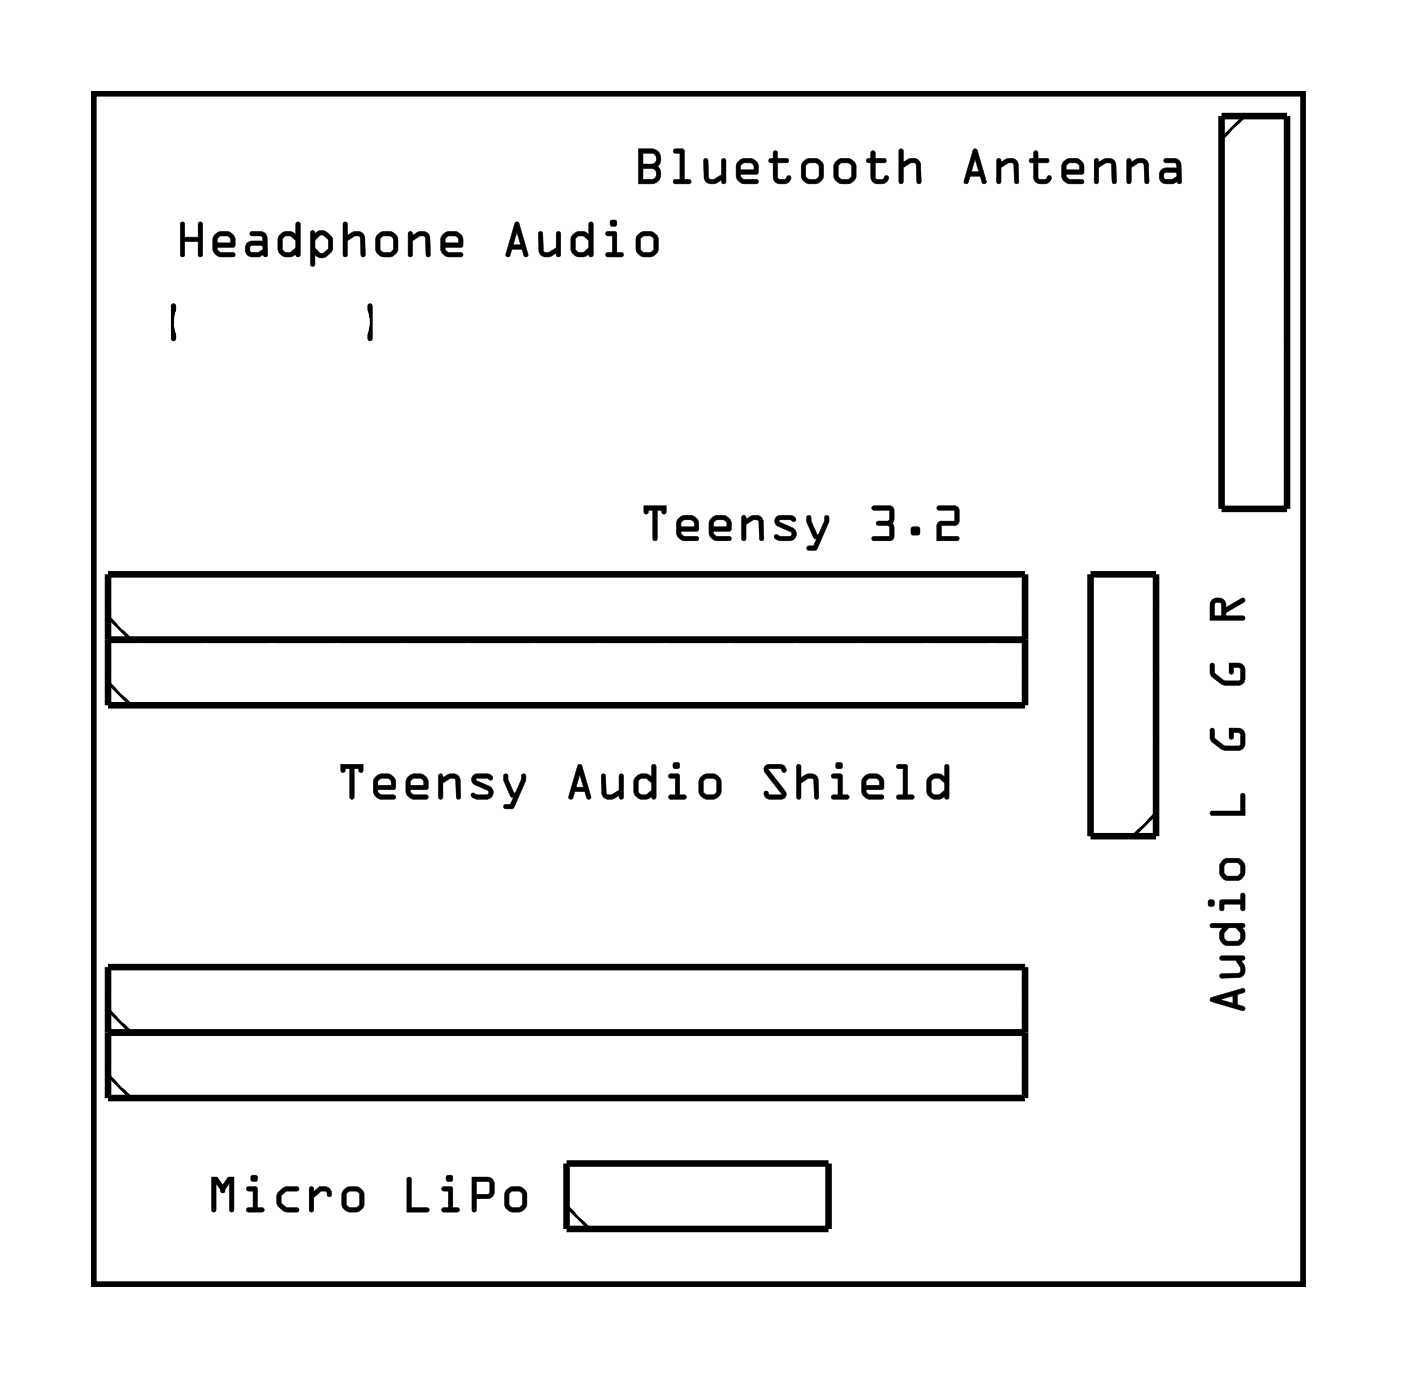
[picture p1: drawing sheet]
<svg xmlns="http://www.w3.org/2000/svg" width="54mm" height="54mm" viewBox="0 0 54 54" stroke-linecap="round" stroke-linejoin="round" font-family="sans-serif">
<path d="M3.6 3.6h46.9v46.2h-46.9zM6.7 11.9v1.2M14.3 11.9v1.2" fill="none" stroke="#000" stroke-width=".2"/>
<g fill="#000">
<path d="M7 8.6l.2 .1v.5h.5v-.5a.1 .1 0 0 1 .1-.1 .1 .1 0 0 1 .1 .1v1.2a.1 .1 0 0 1-.1 .1 .1 .1 0 0 1-.1-.1v-.5h-.5v.5a.1 .1 0 0 1-.1 .1 .1 .1 0 0 1-.1-.1zM7 8.6v1.3h.2v-.5h.5v.5h.1v-1.3l-.1 .1v.5h-.5v-.5zM8.3 9.1l.3-.1h.3l.1 .1 .1 .2v.3h-.7l.2 .2h.4a.1 .1 0 0 1 .1 .1 .1 .1 0 0 1-.1 .1h-.5l-.2-.1-.1-.2zM8.3 9.1v.6l.1 .2 .1 .1 .6-.1v-.1h-.6l-.1-.1v-.1h.7v-.3l-.1-.2-.4-.1zM8.5 9.2l-.1 .2h.5l-.1-.2zM8.5 9.2h.3l.2 .2h-.6zM9.7 9h.5l.1 .1 .1 .9-.2-.1-.4 .1-.2-.1-.1-.2 .1-.3h.6l-.1-.2h-.4zM9.7 9v.1l.5 .1v.2h-.4a.31 .31 0 0 0-.3 .3 .31 .31 0 0 0 .3 .3l.4-.1h.2v-.7l-.2-.2zM9.7 9.6l.1 .2 .4-.1-.1-.2zM9.7 9.5h.4l.1 .2-.2 .1h-.3zM10.9 9.1l.2-.1 .4 .1v-.4a.1 .1 0 0 1 .1-.1 .1 .1 0 0 1 .1 .1v1.2a.11 .11 0 0 1-.2 .1 .1 .1 0 0 1 0-.1l-.3 .1-.3-.1-.1-.2zM10.9 9.1l-.1 .2 .1 .5 .2 .2h.2l.2-.2v.1h.1v-1.3l-.1 .1v.4l-.2-.1zM11 9.2v.5l.1 .1h.2l.2-.2-.1-.3-.1-.1zM11 9.2h.3l.2 .1v.3l-.2 .2-.3-.1zM12.1 9h.1v.1l.2-.2 .2 .1 .2 .1 .1 .2a.5 .5 0 0 1-.2 .7h-.3l-.2-.1v.4a.1 .1 0 0 1-.1 0 .1 .1 0 0 1-.1 0zM12.1 9l-.1 1.3h.1h.1v-.4l.3 .1 .2-.1 .2-.2v-.4l-.2-.3h-.3l-.2 .1v-.1zM12.4 9.1l-.2 .2v.3l.3 .2 .2-.2v-.3l-.2-.2zM12.4 9.1h.1l.2 .2v.4l-.2 .1-.3-.2v-.3zM13.3 8.6l.2 .1v.4a.39 .39 0 0 1 .7 .1l-.1 .8-.1-.1v-.7h-.1l-.4 .1v.6a.1 .1 0 0 1-.1 .1 .1 .1 0 0 1-.1-.1zM13.3 8.6v1.3h.2v-.6l.3-.2 .2 .1v.7h.1v-.7v-.1l-.4-.1-.2 .1v-.4zM14.5 9.5a.51 .51 0 0 1 1 0 .51 .51 0 0 1-1 0zM14.5 9.5a.5 .5 0 0 0 1 0 .5 .5 0 0 0-1 0zM14.8 9.2l-.1 .5 .2 .1h.2l.1-.1v-.5zM14.8 9.2l.3-.1 .2 .1v.5l-.1 .1h-.3l-.1-.1zM15.8 9h.2v.1a.39 .39 0 0 1 .7 .1v.7a.09 .09 0 0 1-.1 .1 .09 .09 0 0 1-.1-.1v-.7h-.2l-.3 .1v.6a.1 .1 0 0 1-.1 .1 .1 .1 0 0 1-.1-.1zM15.9 9l-.1 .9h.2v-.6l.3-.2 .2 .1v.7h.2v-.7l-.1-.1-.4-.1-.2 .1v-.1zM17.2 9.1l.2-.1h.3l.2 .1 .1 .2-.1 .3h-.6l.1 .2h.5a.1 .1 0 0 1 .1 .1 .1 .1 0 0 1-.1 .1h-.5l-.2-.1-.1-.2zM17.2 9.1l-.1 .6 .1 .2 .2 .1 .5-.1v-.1h-.5l-.1-.1v-.1h.6v-.3l-.1-.2-.4-.1zM17.3 9.2v.2h.5l-.1-.2zM17.3 9.2h.4l.1 .2h-.5zM20 8.6l.1 .1 .4 1.2-.1 .1-.1-.1-.1-.2h-.3l-.1 .3-.2-.1zM20 8.6l-.4 1.3 .2 .1v-.3h.4l.1 .2 .1 .1 .1-.1-.4-1.2zM20 9l-.1 .5h.3zM20 9l.2 .5h-.3zM20.9 9h.1l.1 .8h.2l.3-.2v-.6h.1l.1 .9a.09 .09 0 0 1-.1 .1 .09 .09 0 0 1-.1-.1v-.1a.39 .39 0 0 1-.7-.1zM20.9 9v.7l.1 .2 .3 .1 .3-.2v.1h.1v-.9h-.1v.6l-.3 .2-.2-.1-.1-.7zM22.2 9.1l.3-.1 .3 .1v-.4a.1 .1 0 0 1 .1-.1 .1 .1 0 0 1 .1 .1v1.2a.1 .1 0 0 1-.1 .1 .1 .1 0 0 1-.1-.1l-.2 .1-.4-.1-.1-.2zM22.3 9.1l-.2 .2 .1 .5 .2 .2h.3l.1-.2 .1 .1h.1v-1.3l-.2 .1v.4l-.2-.1zM22.3 9.2v.5l.3 .1 .2-.2v-.3l-.2-.1zM22.3 9.2h.3l.2 .1v.3l-.2 .2-.3-.1zM23.5 9h.4v.8h.2a.1 .1 0 0 1 .1 .1 .1 .1 0 0 1-.1 .1l-.6-.1v-.1h.2v-.6h-.2zM23.5 9v.1h.3v.7h-.3v.1h.7v-.1h-.3v-.8zM23.6 8.7a.15 .15 0 0 1 .3 0 .15 .15 0 0 1-.3 0zM23.7 8.7a.13 .13 0 0 0 .2 0 .13 .13 0 0 0-.2 0zM24.6 9.5a.51 .51 0 0 1 1 0 .51 .51 0 0 1-1 0zM24.6 9.5a.5 .5 0 0 0 1 0 .5 .5 0 0 0-1 0zM24.9 9.2v.5l.3 .1 .1-.1v-.5zM24.9 9.2l.3-.1 .1 .1 .1 .5-.1 .1h-.3l-.1-.1z"/>
<path d="M7 8.6l.2 .1v.5h.5v-.5h.2l-.1 1.3-.1-.1v-.5h-.5v.5h-.2zM8.3 9.1l.3-.1h.3l.1 .1 .1 .2v.3l-.7 .1 .1 .1h.6v.1l-.6 .1-.2-.1v-.2zM8.5 9.2l-.1 .2h.5l-.1-.2zM9.7 9h.5l.2 .2v.7h-.2l-.4 .1a.31 .31 0 0 1-.3-.3 .31 .31 0 0 1 .3-.4l.4 .1v-.2l-.5-.1zM9.7 9.6v.2h.3l.2-.1-.1-.2zM10.9 9.1l.2-.1 .4 .1v-.4l.1-.1v1.3l-.1 .1v-.1l-.4 .1-.2-.1-.1-.2zM11 9.2v.5l.3 .1 .2-.2v-.3l-.2-.1zM12.1 9h.1v.1l.2-.1h.2l.3 .3a.54 .54 0 0 1-.4 .7l-.3-.1v.4h-.2zM12.4 9.1l-.2 .2v.3l.3 .2 .2-.1v-.4l-.2-.2zM13.3 8.6l.2 .1v.4a.38 .38 0 0 1 .3-.1 .38 .38 0 0 1 .3 .2v.7h-.1v-.7h-.1l-.4 .1v.6h-.2zM14.5 9.5a.5 .5 0 0 1 1 0 .5 .5 0 0 1-1 0zM14.8 9.2v.5l.1 .1h.3l.1-.1-.1-.5h-.1zM15.8 9h.2v.1a.38 .38 0 0 1 .4-.1 .38 .38 0 0 1 .3 .2v.7h-.2v-.7h-.2l-.3 .1v.6l-.1 .1zM17.2 9.1l.2-.1h.3l.2 .1 .1 .2-.1 .3-.6 .1 .1 .1h.5v.1l-.5 .1-.2-.1-.1-.2zM17.3 9.2v.2h.5l-.1-.2zM20 8.6l.1 .1 .4 1.2-.1 .1-.1-.1-.1-.2h-.3l-.1 .2h-.2zM20 9l-.1 .5h.3zM20.9 9h.1l.1 .7 .1 .1 .4-.2v-.6h.1v.9h-.1v-.1a.38 .38 0 0 1-.4 .2 .38 .38 0 0 1-.3-.3zM22.2 9.1l.3-.1 .3 .1v-.4l.2-.1v1.3l-.1 .1-.1-.1-.4 .1-.2-.1-.1-.2zM22.3 9.2v.5l.3 .1 .2-.2v-.3l-.2-.1zM23.5 9h.4v.8h.3l-.1 .2-.6-.1v-.1h.2v-.6l-.2-.1zM23.7 8.7a.14 .14 0 0 1 .2 0 .14 .14 0 0 1-.2 0zM24.6 9.5a.5 .5 0 0 1 1 0 .5 .5 0 0 1-1 0zM24.9 9.2v.5l.1 .1h.3l.1-.1-.1-.5h-.1z"/>
<path d="M24.7 5.8h.6a.4 .4 0 0 1 .3 .2 .4 .4 0 0 1-.1 .5l.1 .3a.37 .37 0 0 1-.3 .3h-.6zM24.8 5.8v1.3h.6l.2-.3-.1-.3 .1-.2v-.3l-.2-.2zM24.9 6.5v.5l.5-.1v-.3zM24.9 6.5h.4a.22 .22 0 0 1 .2 .2 .22 .22 0 0 1-.2 .3h-.4zM24.9 5.9v.5l.5-.1v-.3zM24.9 5.9h.4a.22 .22 0 0 1 .2 .3 .22 .22 0 0 1-.2 .2h-.4zM26.1 5.8h.4v1.2l.2-.1a.1 .1 0 0 1 .1 .1 .1 .1 0 0 1-.1 .1h-.6l.1-.1h.2v-1.1l-.2 .1zM26.1 5.8l.1 .1h.2v1.1h-.2l-.1 .1h.7l-.1-.1h-.2v-1.2zM27.3 6.2h.2v.7l.2 .1 .3-.2v-.6h.1v.9h-.1v-.1a.39 .39 0 0 1-.7-.1zM27.3 6.2v.7l.1 .2h.3l.3-.1v.1h.1v-.9h-.1v.6l-.3 .2-.2-.1-.1-.7zM28.6 6.3l.3-.2h.3l.1 .2 .1 .2v.2l-.7 .1 .2 .2h.5v.1h-.6l-.2-.1-.1-.2zM28.6 6.3v.5v.2l.2 .1h.6v-.1h-.6l-.1-.2 .7-.1v-.2l-.1-.3h-.4zM28.7 6.4v.2h.5l-.1-.3zM28.7 6.4l.4-.1 .1 .3h-.5zM30 5.9h.2v.2h.3a.1 .1 0 0 1 .1 .1 .1 .1 0 0 1-.1 .1h-.3v.6l.2 .1 .2-.2h.1a.21 .21 0 0 1-.1 .3 .21 .21 0 0 1-.2 0h-.3l-.1-.1v-.7l-.2-.1 .2-.1zM30 5.9v.3h-.2l.2 .1v.6a.39 .39 0 0 0 .6 .2l.1-.2-.1-.1-.2 .2h-.2l-.1-.1v-.6h.4l.1-.1h-.5v-.3zM31 6.6a.5 .5 0 0 1 1 0 .5 .5 0 0 1-1 0zM31 6.6a.5 .5 0 0 0 1 0 .5 .5 0 0 0-1 0zM31.3 6.4v.5l.1 .1 .3-.1 .1-.1-.1-.4zM31.3 6.4l.3-.1 .2 .1v.4l-.1 .1-.3 .1-.1-.1zM32.3 6.6a.51 .51 0 0 1 1 0 .51 .51 0 0 1-1 0zM32.3 6.6a.5 .5 0 0 0 1 0 .5 .5 0 0 0-1 0zM32.5 6.4v.5l.2 .1 .2-.1 .1-.1v-.4zM32.5 6.4l.4-.1 .1 .1v.4l-.1 .1-.2 .1-.2-.1zM33.8 5.9h.1v.2h.4a.1 .1 0 0 1 .1 .1 .1 .1 0 0 1-.1 .1h-.4l.1 .6 .2 .1 .1-.2h.1a.21 .21 0 0 1 0 .3 .21 .21 0 0 1-.2 0h-.3l-.1-.1v-.7l-.2-.1 .2-.1zM33.8 5.9v.3h-.2l.2 .1v.6a.39 .39 0 0 0 .6 .2v-.3l-.2 .2h-.2l-.1-.1v-.6h.4v-.1h-.4v-.3zM34.9 5.8h.1v.5a.39 .39 0 0 1 .7 .1v.6a.09 .09 0 0 1-.1 .1 .09 .09 0 0 1-.1-.1v-.6l-.2-.1-.3 .2v.5a.1 .1 0 0 1-.1 .1 .1 .1 0 0 1-.1-.1zM34.9 5.8v1.3l.1-.1v-.5l.3-.2 .2 .1 .1 .7h.1v-.7l-.1-.2h-.3l-.3 .1v-.4zM37.8 5.8h.1l.4 1.2-.1 .1h-.1l-.1-.3h-.4l-.1 .3h-.1zM37.8 5.8l-.4 1.2 .1 .1 .1-.3h.4l.1 .3h.1l.1-.1-.4-1.2zM37.8 6.2l-.1 .5h.3zM37.8 6.1l.2 .6h-.3zM38.7 6.2h.1v.1a.39 .39 0 0 1 .7 .1v.7h-.2v-.8h-.2l-.3 .2v.6h-.1zM38.7 6.2v.9l.1-.1v-.5l.4-.2 .1 .1v.7h.2v-.7l-.1-.2h-.3l-.3 .1v-.1zM40.1 5.9h.2v.2h.3a.1 .1 0 0 1 .1 .1 .1 .1 0 0 1-.1 .1h-.3v.6l.2 .1 .1-.2h.2a.21 .21 0 0 1-.1 .3 .21 .21 0 0 1-.2 0h-.3l-.1-.1v-.7l-.2-.1 .2-.1zM40.1 5.9v.3h-.2l.2 .1v.6a.39 .39 0 0 0 .6 .2v-.3l-.2 .2h-.2l-.1-.1v-.6h.4l.1-.1h-.5v-.3zM41.2 6.3l.3-.2h.3l.1 .2 .1 .2v.2l-.7 .1 .2 .2 .4-.1a.1 .1 0 0 1 .1 .1 .1 .1 0 0 1-.1 .1h-.5l-.1-.1-.1-.2zM41.3 6.3l-.1 .5 .1 .3h.2h.5v-.1h-.5l-.2-.2 .7-.1v-.2l-.1-.3h-.4zM41.4 6.4l-.1 .2h.6l-.1-.3zM41.4 6.4l.4-.1 .1 .3h-.6zM42.4 6.2h.2v.1a.39 .39 0 0 1 .7 .1v.7h-.2v-.7l-.2-.1-.3 .2v.6h-.1zM42.5 6.2v.9l.1-.1v-.5l.4-.2 .1 .1v.7h.2v-.7l-.1-.2h-.4l-.2 .1v-.1zM43.7 6.2h.1l.1 .1a.39 .39 0 0 1 .6 .1l.1 .6a.09 .09 0 0 1-.1 .1 .09 .09 0 0 1-.1-.1v-.6l-.2-.1-.3 .2v.6h-.2zM43.7 6.2v.9h.2v-.6l.4-.2 .1 .1v.7h.1v-.7v-.2h-.4l-.2 .1-.1-.1zM45.1 6.2h.5l.2 .2v.7l-.2-.1-.4 .1a.32 .32 0 0 1-.3-.3 .32 .32 0 0 1 .3-.3h.4v-.1v-.1h-.4zM45.2 6.2v.1l.4 .1v.1h-.4a.31 .31 0 0 0-.2 .3 .31 .31 0 0 0 .2 .3l.5-.1 .1 .1v-.7l-.2-.2zM45.2 6.7v.3l.4-.2v-.1zM45.1 6.7h.5v.2l-.1 .1h-.3z"/>
<path d="M24.8 5.8h.5a.39 .39 0 0 1 .3 .2 .39 .39 0 0 1-.1 .5l.1 .3a.36 .36 0 0 1-.3 .3h-.5zM24.9 6.5v.5h.4a.21 .21 0 0 0 .2-.3 .21 .21 0 0 0-.2-.2zM24.9 5.9v.5h.4a.21 .21 0 0 0 .2-.2 .21 .21 0 0 0-.2-.3zM26.1 5.8h.4v1.2h.3l-.1 .1h-.6l.1-.1h.2v-1.1h-.2zM27.3 6.2h.1l.1 .7 .1 .1 .4-.2v-.6h.1v.9h-.1v-.1a.38 .38 0 0 1-.4 .1 .38 .38 0 0 1-.3-.2zM28.6 6.3l.3-.2 .3 .1 .1 .1 .1 .2v.2l-.7 .1 .1 .2h.6v.1h-.6l-.2-.1-.1-.2zM28.7 6.4v.2h.5l-.1-.3zM30 5.9h.1l.1 .2h.3l.1 .1-.1 .1h-.3v.6l.2 .1 .2-.2 .1 .1a.35 .35 0 0 1-.4 .3 .35 .35 0 0 1-.3-.3v-.6l-.2-.1 .2-.1zM31 6.6a.5 .5 0 0 1 1 0 .5 .5 0 0 1-1 0zM31.3 6.4v.5l.1 .1 .3-.1 .1-.1-.1-.4-.1-.1zM32.3 6.6a.5 .5 0 0 1 1 0 .5 .5 0 0 1-1 0zM32.5 6.4v.5l.2 .1 .2-.1 .1-.1v-.4l-.1-.1zM33.8 5.9h.1v.2h.4l.1 .1-.1 .1h-.4l.1 .6 .2 .1 .2-.2 .1 .1a.35 .35 0 0 1-.4 .3 .35 .35 0 0 1-.3-.3v-.6l-.2-.1 .2-.1zM34.9 5.8h.1v.5a.38 .38 0 0 1 .4-.2 .38 .38 0 0 1 .3 .3v.7h-.1l-.1-.7-.1-.1-.4 .2v.6h-.1zM37.8 5.8h.1l.4 1.2-.1 .1h-.1l-.1-.3h-.4l-.1 .3h-.1zM37.8 6.2l-.1 .5h.3zM38.7 6.2h.1v.1a.38 .38 0 0 1 .4-.2 .38 .38 0 0 1 .3 .3v.7h-.2v-.7l-.2-.1-.3 .2v.6h-.1zM40.1 5.9h.1l.1 .2h.3l.1 .1-.1 .1h-.3v.6l.2 .1 .2-.2 .1 .1a.35 .35 0 0 1-.4 .3 .35 .35 0 0 1-.3-.3v-.6l-.2-.1 .2-.1zM41.2 6.3l.3-.2 .3 .1 .1 .1 .1 .2v.2l-.7 .1 .2 .2h.5v.1h-.5l-.2-.1-.1-.2zM41.4 6.4l-.1 .2h.6l-.1-.3zM42.5 6.2h.1v.1a.38 .38 0 0 1 .4-.2 .38 .38 0 0 1 .3 .3v.7h-.2v-.7l-.2-.1-.3 .2v.6h-.1zM43.7 6.2h.1l.1 .1a.38 .38 0 0 1 .3-.2 .38 .38 0 0 1 .3 .3v.7h-.1v-.7l-.2-.1-.3 .2v.6h-.2zM45.2 6.2h.4l.2 .2v.7l-.2-.1-.4 .1a.31 .31 0 0 1-.3-.3 .31 .31 0 0 1 .3-.3h.4v-.1l-.4-.1zM45.2 6.7v.3h.2l.2-.2v-.1z"/>
<path d="M25 19.6h.8v.3a.1 .1 0 0 1-.1 .1 .1 .1 0 0 1 0-.2h-.2v1.1a.1 .1 0 0 1-.1 .1 .1 .1 0 0 1-.1-.1v-1.1h-.2v.1h-.1zM25 19.6v.3h.1v-.1h.2v1.1l.1 .1 .1-1.2h.2v.1h.1v-.3zM26.3 20.1l.3-.1h.2l.2 .1 .1 .2v.3h-.7l.2 .2h.4a.1 .1 0 0 1 .1 .1 .1 .1 0 0 1-.1 .1h-.5l-.2-.1-.1-.2zM26.3 20.1l-.1 .6 .2 .2 .1 .1h.6v-.2h-.6l-.1-.1v-.1h.7v-.3l-.1-.2-.4-.1zM26.4 20.2v.2h.5l-.1-.2zM26.4 20.2h.4l.1 .2h-.5zM27.6 20.1l.2-.1h.3l.2 .1 .1 .2-.1 .3h-.6l.1 .2h.5a.1 .1 0 0 1 .1 .1 .1 .1 0 0 1-.1 .1h-.5l-.2-.1-.1-.2zM27.6 20.1l-.1 .6 .1 .2 .2 .1h.5v-.2h-.5l-.1-.1v-.1h.6l.1-.3-.2-.2-.4-.1zM27.7 20.2v.2h.5l-.1-.2zM27.7 20.2h.4l.1 .2h-.5zM28.8 20h.1v.1a.39 .39 0 0 1 .7 .1v.8l-.2-.1v-.6l-.1-.1-.4 .2v.5a.1 .1 0 0 1-.1 .1 .1 .1 0 0 1-.1-.1zM28.8 20v1l.1-.1v-.6l.3-.1h.2l.1 .7 .1 .1v-.8l-.1-.1-.3-.1-.3 .2v-.2zM30.1 20.1l.1-.1a.71 .71 0 0 1 .7 .1 .12 .12 0 0 1-.1 .2 .12 .12 0 0 1-.2-.1h-.4l.5 .3a.28 .28 0 0 1 .2 .3 .28 .28 0 0 1-.3 .2h-.4l-.2-.1 .1-.2 .5 .1 .1-.1-.6-.3-.1-.2zM30.1 20.1l-.1 .1 .1 .2 .6 .3-.1 .1h-.5v.1l.2 .1 .5-.1 .1-.2-.1-.1-.6-.4h.4h.2v-.1l-.2-.1zM31.3 20h.2l.2 .7 .3-.7h.1v.3l-.5 1.1-.3-.1v-.1h.2l.2-.3h-.2l-.2-.6zM31.3 20v.3l.3 .6h.1l-.1 .3h-.3v.1h.3l.5-1.2-.1-.1-.3 .7-.3-.6zM33.8 19.6h.7l.2 .1-.1 .6 .1 .5-.1 .2-.8-.1 .1-.1h.6v-.4h-.5v-.1v-.1h.5v-.4h-.6zM33.8 19.7l.1 .1h.6v.4h-.5v.1l.1 .1h.4v.4h-.6l-.1 .2 .8-.1 .1-1.2-.2-.1zM35.3 20.5h.4v.2h-.4zM35.4 20.5v.2h.2v-.2zM36.3 19.6h.7l.2 .1v.6l-.7 .1v.4h.6a.1 .1 0 0 1 .1 .1 .1 .1 0 0 1-.1 .1h-.8l.1-.7 .6-.1v-.4h-.6zM36.4 19.7v.1h.6v.4l-.6 .1-.1 .7h.9l-.1-.2h-.6v-.4l.6-.1 .1-.6-.2-.1z"/>
<path d="M25 19.6h.8v.3h-.1v-.1h-.2l-.1 1.2-.1-.1v-1.1h-.2v.1h-.1zM26.3 20.1l.3-.1h.2l.2 .1 .1 .2v.3l-.7 .1 .1 .1h.5l.1 .2h-.6l-.2-.1-.1-.2zM26.4 20.2v.2h.5l-.1-.2zM27.6 20.1l.2-.1h.3l.2 .1 .1 .2-.1 .3-.6 .1 .1 .1h.5v.2h-.5l-.2-.1-.1-.2zM27.7 20.2v.2h.5l-.1-.2zM28.8 20h.1v.1a.38 .38 0 0 1 .4-.1 .38 .38 0 0 1 .3 .2v.8l-.1-.1-.1-.7h-.2l-.3 .2v.5l-.1 .1zM30.1 20.1l.5-.1 .3 .1a.12 .12 0 0 1-.1 .2 .12 .12 0 0 1-.2-.1h-.4l.5 .3a.27 .27 0 0 1 .2 .3 .27 .27 0 0 1-.3 .2h-.4l-.2-.1 .1-.2 .5 .1 .1-.1-.6-.3-.1-.2zM31.3 20h.1l.3 .7 .3-.7h.1v.3l-.5 1.1-.3-.1v-.1h.2l.2-.3h-.2l-.2-.6zM33.8 19.6h.7l.2 .1-.1 .6 .1 .5-.1 .2-.8-.1 .1-.1h.6v-.4h-.5v-.1v-.1h.5v-.4h-.6zM35.4 20.5h.2v.2h-.2zM36.4 19.6h.6l.2 .1-.1 .6-.6 .1v.4h.6v.2h-.8l.1-.7 .6-.1v-.4h-.6z"/>
<path d="M3.6 3.6v46.2h46.9v-46.2zM3.6 3.6h46.9v46.2h-46.9z"/>
<path d="M13.2 29.6h.9v.3a.1 .1 0 0 1-.1 .1 .11 .11 0 0 1-.1-.2h-.2v1.1a.1 .1 0 0 1-.1 .1 .1 .1 0 0 1 0-.1v-1.1h-.2v.2h-.1zM13.2 29.7v.3h.2v-.2h.2v1.1l.1 .1v-1.2h.2v.2h.2v-.3zM14.5 30.1l.3-.1h.3l.2 .1 .1 .2-.1 .3h-.6l.1 .2h.5a.1 .1 0 0 1 .1 .1 .1 .1 0 0 1-.1 .1h-.6l-.1-.1-.1-.2zM14.6 30.2l-.1 .5 .1 .2 .2 .1h.5v-.1l-.5-.1-.2-.1v-.1h.7v-.3l-.1-.2-.4-.1zM14.7 30.3v.2h.5l-.1-.3zM14.7 30.3l.4-.1 .1 .3h-.6zM15.8 30.1l.3-.1h.3l.1 .1 .1 .2v.3h-.7l.2 .2h.4a.1 .1 0 0 1 .1 .1 .1 .1 0 0 1-.1 .1h-.5l-.2-.1-.1-.2zM15.8 30.2l-.1 .5 .2 .2 .1 .1h.6v-.1l-.6-.1-.1-.1v-.1h.7v-.3l-.1-.2-.4-.1zM15.9 30.3v.2h.5l-.1-.3zM15.9 30.3l.4-.1 .1 .3h-.5zM17 30h.2v.2a.39 .39 0 0 1 .7 .1l-.1 .7h-.1v-.7l-.1-.1-.4 .2v.5a.1 .1 0 0 1-.1 .1 .1 .1 0 0 1-.1-.1zM17 30.1v.9h.2v-.6l.3-.2h.2v.8h.1v-.7v-.2l-.4-.1-.2 .2v-.2zM18.3 30.1l.1-.1a.71 .71 0 0 1 .7 .1 .12 .12 0 0 1-.1 .2 .12 .12 0 0 1-.1-.1l-.4 .1 .5 .2a.28 .28 0 0 1 .1 .3 .28 .28 0 0 1-.2 .2h-.5l-.1-.1v-.1h.6v-.1l-.5-.3-.1-.2zM18.4 30.1l-.1 .1 .1 .2 .6 .3-.1 .1h-.6v.1l.2 .1 .5-.1 .1-.2v-.1l-.7-.3 .5-.1 .1 .1 .1-.2-.2-.1zM19.5 30l.2 .1 .2 .7 .3-.8 .2 .1v.2l-.6 1.1-.3-.1 .1-.1h.2l.1-.2-.1-.1-.3-.6zM19.6 30.1l-.1 .2 .3 .6h.1l-.1 .3h-.2l-.1 .1 .3 .1 .6-1.3h-.2l-.2 .7h-.1l-.2-.7zM22.4 29.7h.2l.3 1.2v.1h-.1l-.1-.3h-.4l-.1 .3h-.2zM22.4 29.7l-.4 1.2 .2 .1 .1-.3h.4v.3h.2v-.1l-.3-1.2zM22.5 30.1l-.2 .4h.3zM22.5 30l.1 .6h-.3zM23.3 30l.2 .1v.7h.2l.3-.1v-.6l.2-.1v.9a.1 .1 0 0 1-.1 .1 .1 .1 0 0 1-.1-.1 .39 .39 0 0 1-.7-.1zM23.3 30.1v.7l.1 .1 .4 .1 .2-.2v.2h.2v-1l-.2 .1v.6l-.3 .1h-.2v-.7zM24.6 30.1l.3-.1 .4 .1v-.4a.1 .1 0 0 1 .1-.1 .1 .1 0 0 1 .1 .1v1.2a.11 .11 0 0 1-.2 .1 .1 .1 0 0 1 0-.1l-.3 .1-.3-.1-.1-.2zM24.7 30.1l-.1 .2 .1 .6 .2 .1h.2l.2-.1v.1h.1v-1.3h-.1v.5l-.2-.2zM24.8 30.3v.5h.3l.2-.1-.1-.4-.1-.1zM24.8 30.3l.3-.1 .2 .2v.3l-.2 .1-.3-.1zM25.9 30h.4l.1 .8h.1a.1 .1 0 0 1 .1 .1 .1 .1 0 0 1-.1 .1h-.6l.1-.2h.2v-.6h-.2zM26 30.1l-.1 .1h.3v.6l-.2 .1-.1 .1h.7v-.1l-.3-.1v-.7zM26.1 29.7a.15 .15 0 0 1 .3 0 .15 .15 0 0 1-.3 0zM26.1 29.7a.15 .15 0 0 0 .3 0 .15 .15 0 0 0-.3 0zM27.1 30.5a.51 .51 0 0 1 1 0 .51 .51 0 0 1-1 0zM27.1 30.5a.49 .49 0 0 0 .9 0 .49 .49 0 0 0-.9 0zM27.3 30.3v.5h.1h.3l.1-.1-.1-.5zM27.3 30.3l.3-.1 .2 .1v.4l-.1 .1h-.3h-.1zM29.7 29.7l.6-.1 .1 .1 .1 .2-.1 .1-.1-.2-.5 .1 .7 .8a.21 .21 0 0 1 0 .2 .21 .21 0 0 1-.2 .1h-.5l-.2-.1 .1-.2 .2 .1h.4l-.6-.8zM29.7 29.7v.3l.6 .8h-.4l-.2-.1v.2l.7 .1v-.3l-.6-.8 .5-.1 .1 .2v-.3zM30.9 29.7h.2v.5a.39 .39 0 0 1 .6 .1v.7h-.1v-.7l-.3-.1-.2 .2v.6h-.2zM30.9 29.7v1.3h.1l.1-.1v-.5l.4-.2 .1 .1v.7h.1v-.7v-.2l-.4-.1-.2 .2v-.5zM32.3 30l.4 .1v.7l.2 .1v.1h-.7l.1-.2h.2v-.6h-.2zM32.3 30.1v.1h.2v.6l-.2 .1v.1h.6v-.1l-.2-.1v-.7zM32.4 29.7a.15 .15 0 0 1 .3 0 .15 .15 0 0 1-.3 0zM32.4 29.7a.15 .15 0 0 0 .3 0 .15 .15 0 0 0-.3 0zM33.5 30.1l.2-.1h.3l.2 .1 .1 .2v.3l-.7 .1 .1 .1h.5l.1 .2h-.6l-.2-.1-.1-.2zM33.5 30.2l-.1 .5 .1 .2 .1 .1h.7l-.1-.1-.5-.1-.1-.1v-.1h.7l-.1-.4-.1-.1-.4-.1zM33.6 30.3v.2h.5l-.1-.3zM33.6 30.3l.4-.1 .1 .3h-.5zM34.8 29.7h.4v1.1l.2 .1v.1h-.6v-.2h.2v-1h-.2zM34.8 29.7v.1h.2v1l-.2 .1v.1h.6v-.1l-.2-.1v-1.1h-.1zM36 30.1l.3-.1 .3 .1v-.4h.2v1.3h-.1l-.1-.1-.1 .1h-.3l-.2-.1-.1-.2zM36.1 30.1l-.2 .2 .1 .6 .4 .1 .2-.1 .1 .1h.1v-1.3h-.2v.5l-.2-.2zM36.1 30.3v.4l.2 .1h.1l.2-.1v-.4l-.2-.1zM36.1 30.3l.3-.1 .2 .2v.3l-.2 .1-.3-.1z"/>
<path d="M13.2 29.7h.9l-.1 .3h-.1v-.2h-.2v1.2l-.1-.1v-1.1h-.2v.2h-.1zM14.6 30.2l.2-.2h.3l.2 .1v.2v.3l-.6 .1 .1 .1h.5v.2h-.5l-.2-.1-.1-.2zM14.7 30.3v.2h.5l-.1-.3zM15.8 30.2l.3-.2h.2l.2 .1 .1 .2v.3l-.7 .1 .1 .1h.6v.2h-.6l-.2-.1-.1-.2zM15.9 30.3v.2h.5l-.1-.3zM17 30h.2v.2a.38 .38 0 0 1 .3-.2 .38 .38 0 0 1 .3 .3v.7h-.1v-.7l-.2-.1-.3 .2v.6h-.1zM18.3 30.1l.6-.1 .2 .2a.12 .12 0 0 1-.1 .1 .12 .12 0 0 1-.1-.1l-.4 .1 .5 .2a.27 .27 0 0 1 .1 .3 .27 .27 0 0 1-.2 .2h-.5l-.1-.1v-.1h.6l.1-.1-.6-.3-.1-.2zM19.5 30l.2 .1 .2 .7 .3-.7h.2v.2l-.6 1.1-.3-.1 .1-.1h.2l.1-.3h-.1l-.3-.6zM22.4 29.7h.2l.3 1.2v.1h-.1l-.1-.3h-.4l-.1 .3h-.1zM22.5 30.1l-.2 .4h.3zM23.3 30l.2 .1v.7h.1l.4-.1v-.6l.2-.1v1h-.2v-.1a.38 .38 0 0 1-.4 .1 .38 .38 0 0 1-.3-.2zM24.7 30.2l.2-.2 .4 .1v-.4h.1v1.3h-.1v-.1l-.4 .1-.2-.1-.1-.2zM24.8 30.3v.4l.3 .1 .2-.1v-.3l-.2-.2zM25.9 30l.5 .1v.7l.2 .1v.1h-.7l.1-.2h.2v-.6h-.2zM26.1 29.7a.15 .15 0 0 1 .3 0 .15 .15 0 0 1-.3 0zM27.1 30.5a.5 .5 0 0 1 1 0 .5 .5 0 0 1-1 0zM27.3 30.3v.5h.1h.3l.1-.1v-.4l-.2-.1zM29.7 29.7h.6l.2 .1-.1 .2-.1-.2h-.5l.7 1-.1 .2h-.5l-.3-.1 .1-.2 .1 .1h.5l-.6-.8zM30.9 29.7h.2v.5a.38 .38 0 0 1 .3-.2 .38 .38 0 0 1 .3 .3v.7h-.1v-.7l-.1-.1-.4 .2v.6h-.2zM32.3 30l.4 .1v.7l.2 .1v.1h-.7l.1-.2h.2v-.6h-.2zM32.4 29.7a.15 .15 0 0 1 .3 0 .15 .15 0 0 1-.3 0zM33.5 30.2l.2-.2h.3l.2 .1 .1 .2v.3l-.7 .1 .1 .1h.5l.1 .2h-.6l-.2-.1-.1-.2zM33.6 30.3v.2h.5l-.1-.3zM34.8 29.7h.4v1.1l.2 .1v.1h-.6v-.2h.2v-1h-.2zM36 30.2l.3-.2 .3 .1v-.4h.2v1.3h-.1l-.1-.1-.4 .1-.2-.1-.1-.2zM36.1 30.3v.4l.3 .1 .2-.1v-.3l-.2-.2z"/>
<path d="M46.9 38.7l1.3-.4 .1 .2-.3 .1v.4l.2 .1 .1 .1h-.1l-1.2-.3zM46.9 38.7l.1 .2 1.2 .3h.1l-.1-.2h-.2v-.4l.3-.1-.1-.2zM47.3 38.8l.5 .1v-.3zM47.3 38.8l.5-.2v.3zM47.3 37.1h1v.1l-.2 .1a.39 .39 0 0 1-.1 .6h-.7v-.1h.7l.1-.3-.2-.2h-.6zM47.3 37.1v.1l.6 .1 .2 .2v.3h-.8v.1h.7h.2l.1-.4-.2-.2 .1-.1 .1-.1zM46.9 35.8h1.3l.1 .1-.1 .1 .1 .2v.3l-.2 .2h-.6l-.2-.3 .1-.4h-.4zM46.9 35.8l.1 .2h.4l-.1 .1v.3l.2 .2 .6 .1 .2-.2v-.4l-.2-.1h.1l.1-.2zM47.6 36l-.1 .2v.3h.5l.1-.3-.2-.2zM47.6 36h.4l.1 .2-.1 .3h-.5v-.3zM47.3 34.9h.8v-.2a.1 .1 0 0 1 .1-.1 .1 .1 0 0 1 .1 .1v.6l-.1 .1-.1-.1v-.2h-.6v.2h-.2zM47.3 34.9v.4h.2v-.2h.6v.2h.2v-.6h-.2v.2zM46.8 35a.15 .15 0 0 1 .3 0 .15 .15 0 0 1-.3 0zM46.8 35a.15 .15 0 0 0 .3 0 .15 .15 0 0 0-.3 0zM47.3 33.7a.5 .5 0 0 1 1 0 .5 .5 0 0 1-1 0zM47.3 33.7a.5 .5 0 0 0 1 0 .5 .5 0 0 0-1 0zM47.5 33.5v.5h.5l.1-.4-.1-.1zM47.5 33.5h.5l.1 .1v.3l-.1 .1h-.4l-.1-.1zM46.9 31.5h1.2v-.6a.1 .1 0 0 1 .1-.1 .1 .1 0 0 1 .1 .1v.8h-1.3zM47 31.5v.1h1.3v-.8h-.2v.7zM46.9 28.3h.2v.3l.3 .3h.6h.1v-.4l-.3-.1v.2l-.1 .1v-.5l.4 .1 .2 .1v.6l-.3 .1h-.6l-.5-.4zM46.9 28.3v.3l.1 .2a.9 .9 0 0 0 1.3 .2v-.6l-.2-.1-.4-.1v.5l.1-.1v-.2l.3 .1v.4l-.6 .1-.4-.3v-.4zM46.9 25.7h.2v.4l.3 .3h.6l.1-.1v-.4h-.3v.2l-.1 .1v-.5h.4l.2 .2v.5l-.3 .2h-.6l-.5-.4zM46.9 25.8v.3l.1 .2a.9 .9 0 0 0 1.3 .1v-.5l-.2-.1-.4-.1v.4h.1v-.2l.3 .1v.4h-.6l-.4-.2v-.4zM47 23.3a.32 .32 0 0 1 .4-.1 .32 .32 0 0 1 .1 .4l.6-.4a.1 .1 0 0 1 .2 0 .11 .11 0 0 1-.1 .2l-.7 .4v.1h.7l.1 .1-.1 .1h-1.3v-.6zM47 23.3l-.1 .8 1.4-.1-.1-.1h-.7v-.1l.7-.4 .1-.2-.8 .4v-.2l-.1-.2zM47.1 23.4v.5h.3l-.1-.5zM47.1 23.4h.3v.5h-.3z"/>
<path d="M47 38.7l1.2-.3 .1 .1-.3 .1v.4l.2 .1 .1 .1h-.1l-1.2-.3zM47.3 38.8l.5 .1v-.3zM47.3 37.1h1v.1l-.2 .1a.38 .38 0 0 1 .2 .3 .38 .38 0 0 1-.3 .3h-.7v-.1h.7l.1-.1-.2-.4h-.6zM46.9 35.8h1.3l.1 .1-.1 .1 .1 .2v.3l-.2 .2h-.6l-.2-.3 .1-.4h-.4zM47.6 36l-.1 .2v.3h.5l.1-.3-.1-.2zM47.3 34.9h.8v-.2h.1l.1 .6h-.2v-.2h-.6v.2h-.2zM46.8 35a.15 .15 0 0 1 .3 0 .15 .15 0 0 1-.3 0zM47.3 33.7a.5 .5 0 0 1 1 0 .5 .5 0 0 1-1 0zM47.5 33.5v.4l.1 .1h.4l.1-.1v-.3l-.1-.1zM46.9 31.5h1.2v-.7h.2v.8h-1.3zM46.9 28.3h.2v.4l.4 .2h.5h.1v-.5h-.3v.2l-.1 .1v-.5l.5 .1 .1 .2v.5l-.3 .1a.92 .92 0 0 1-1.1-.5zM46.9 25.8h.2v.3l.4 .3h.5l.1-.1v-.4h-.3v.2h-.1v-.4l.5 .1 .1 .2v.4l-.3 .2a.92 .92 0 0 1-1.1-.5zM47 23.3a.32 .32 0 0 1 .4-.1 .32 .32 0 0 1 .1 .4l.7-.4 .1 .1-.8 .5v.1h.7l.1 .1-1.4 .1zM47.1 23.4v.5h.3v-.5z"/>
<path d="M8.2 45.7h.2l.2 .3 .2-.3h.3v1.2a.1 .1 0 0 1-.1 .1 .1 .1 0 0 1-.1-.1v-1l-.2 .3a.1 .1 0 0 1-.1 .1 .1 .1 0 0 1-.1-.1l-.1-.3v1a.1 .1 0 0 1-.1 .1 .1 .1 0 0 1-.1-.1zM8.2 45.7v1.3l.2-.1v-1l.2 .4 .3-.4v1l.1 .1 .1-1.3h-.2l-.3 .3-.2-.3zM9.6 46.1h.4v.8l.2-.1a.1 .1 0 0 1 .1 .1 .1 .1 0 0 1-.1 .1h-.7l.1-.1h.2v-.7h-.2zM9.6 46.1v.1h.2v.7h-.2v.1h.6v-.1h-.2v-.8zM9.7 45.7a.15 .15 0 0 1 .3 0 .15 .15 0 0 1-.3 0zM9.7 45.7a.15 .15 0 0 0 .3 0 .15 .15 0 0 0-.3 0zM10.8 46.2l.3-.2h.4a.1 .1 0 0 1 .1 .1 .1 .1 0 0 1-.1 .1h-.4l-.2 .2v.3l.2 .1h.4a.1 .1 0 0 1 .1 .1 .1 .1 0 0 1-.1 .1h-.5l-.2-.2-.1-.2zM10.8 46.2l-.1 .2 .1 .4 .2 .2h.6v-.1h-.5l-.2-.3v-.2l.2-.2h.4l.1-.1h-.5zM12 46.1h.1l.1 .1 .2-.2 .3 .1 .2 .2a.11 .11 0 0 1-.2 .1 .11 .11 0 0 1 0-.1l-.2-.1-.3 .3v.4a.1 .1 0 0 1-.1 .1 .1 .1 0 0 1-.1-.1zM12 46.1v.9h.2v-.5l.3-.3h.1l.2 .2a.23 .23 0 0 0 0-.2 .23 .23 0 0 0-.2-.2l-.2 .1-.2 .2-.1-.2zM13.2 46.5a.5 .5 0 0 1 1 0 .5 .5 0 0 1-1 0zM13.2 46.5a.5 .5 0 0 0 1 0 .5 .5 0 0 0-1 0zM13.5 46.3v.5h.3l.1-.1v-.4zM13.5 46.3l.3-.1 .1 .1 .1 .4-.1 .1-.3 .1-.2-.1zM15.8 45.7l.2 .1v1.1l.6-.1a.1 .1 0 0 1 .1 .1 .1 .1 0 0 1-.1 .1h-.8zM15.8 45.7v1.3h.8v-.1h-.7v-1.1zM17.1 46.1h.4l.1 .8 .1-.1a.1 .1 0 0 1 .1 .1 .1 .1 0 0 1-.1 .1h-.6l.1-.1h.2v-.7h-.2zM17.2 46.1v.1h.2v.7h-.2v.1h.6v-.1h-.2l-.1-.8zM17.3 45.7a.15 .15 0 0 1 .3 0 .15 .15 0 0 1-.3 0zM17.3 45.7a.15 .15 0 0 0 .3 0 .15 .15 0 0 0-.3 0zM18.3 45.7h.7l.2 .2-.1 .5-.6 .1v.4a.1 .1 0 0 1-.1 .1 .1 .1 0 0 1-.1-.1zM18.3 45.7v1.2l.1 .1 .1-.1v-.4l.6-.1 .1-.5-.2-.2zM18.5 45.8v.5h.5v-.4zM18.5 45.8l.5 .1v.4h-.5zM19.5 46.5a.5 .5 0 0 1 1 0 .5 .5 0 0 1-1 0zM19.5 46.5a.5 .5 0 0 0 1 0 .5 .5 0 0 0-1 0zM19.8 46.3v.5h.4v-.1v-.4zM19.8 46.3l.3-.1 .2 .1v.4l-.1 .1-.3 .1-.1-.1z"/>
<path d="M8.2 45.7h.2l.2 .3 .3-.3h.2l-.1 1.3-.1-.1v-1l-.2 .3a.1 .1 0 0 1-.1 .1 .1 .1 0 0 1-.1-.1l-.1-.3v1l-.1 .1zM9.6 46.1h.4v.8h.2v.1h-.6v-.1h.2v-.7h-.2zM9.7 45.7a.15 .15 0 0 1 .3 0 .15 .15 0 0 1-.3 0zM10.8 46.2l.3-.2 .5 .1-.1 .1h-.4l-.2 .2v.3l.2 .1 .5 .1-.1 .1h-.4a.49 .49 0 0 1-.3-.8zM12 46.1h.1l.1 .1 .2-.1a.33 .33 0 0 1 .3 0 .33 .33 0 0 1 .2 .3 .12 .12 0 0 1-.2 0 .12 .12 0 0 1 0-.2h-.2l-.3 .3v.5h-.2zM13.2 46.5a.5 .5 0 0 1 1 0 .5 .5 0 0 1-1 0zM13.5 46.3l-.1 .5 .2 .1 .3-.1v-.1v-.4l-.1-.1zM15.8 45.7l.2 .1v1.1h.6v.1h-.8zM17.2 46.1h.4v.8h.2v.1h-.7l.1-.1h.2v-.7h-.2zM17.3 45.7a.15 .15 0 0 1 .3 0 .15 .15 0 0 1-.3 0zM18.3 45.7h.7l.2 .2-.1 .5-.6 .1v.4l-.1 .1-.1-.1zM18.5 45.8v.5h.5v-.4zM19.5 46.5a.5 .5 0 0 1 1 0 .5 .5 0 0 1-1 0zM19.8 46.3v.5l.1 .1 .3-.1 .1-.1-.1-.4-.1-.1z"/>
</g>
<path d="M47.4 4.5h2.5v15.2h-2.5zM4.2 22.3h35.5v5.1h-35.5zM4.2 37.5h35.5v5.1h-35.5zM4.2 24.8h35.5M42.3 22.3h2.5v10.1h-2.5zM4.2 40.1h35.5M22 45.1h10.1v2.6h-10.1z" fill="none" stroke="#000" stroke-width=".25"/>
<path d="M48.3 4.5l-.9 .9M4.2 39.2l.9 .9M4.2 26.5l.9 .9M4.2 23.9l.9 .9M44.8 31.6l-.9 .8M4.2 41.7l.9 .9M22 46.8l.9 .9" fill="none" stroke="#000" stroke-width=".13"/>
<circle cx="5.5" cy="38.8" r=".74" fill="#fff"/>
<circle cx="5.5" cy="38.8" r=".74" fill="none" stroke="#fff" stroke-width=".76" stroke-linecap="butt"/>
<circle cx="8" cy="38.8" r=".74" fill="#fff"/>
<circle cx="8" cy="38.8" r=".74" fill="none" stroke="#fff" stroke-width=".76" stroke-linecap="butt"/>
<circle cx="10.5" cy="38.8" r=".74" fill="#fff"/>
<circle cx="10.5" cy="38.8" r=".74" fill="none" stroke="#fff" stroke-width=".76" stroke-linecap="butt"/>
<circle cx="13.1" cy="38.8" r=".74" fill="#fff"/>
<circle cx="13.1" cy="38.8" r=".74" fill="none" stroke="#fff" stroke-width=".76" stroke-linecap="butt"/>
<circle cx="15.6" cy="38.8" r=".74" fill="#fff"/>
<circle cx="15.6" cy="38.8" r=".74" fill="none" stroke="#fff" stroke-width=".76" stroke-linecap="butt"/>
<circle cx="18.2" cy="38.8" r=".74" fill="#fff"/>
<circle cx="18.2" cy="38.8" r=".74" fill="none" stroke="#fff" stroke-width=".76" stroke-linecap="butt"/>
<circle cx="20.7" cy="38.8" r=".74" fill="#fff"/>
<circle cx="20.7" cy="38.8" r=".74" fill="none" stroke="#fff" stroke-width=".76" stroke-linecap="butt"/>
<circle cx="23.2" cy="38.8" r=".74" fill="#fff"/>
<circle cx="23.2" cy="38.8" r=".74" fill="none" stroke="#fff" stroke-width=".76" stroke-linecap="butt"/>
<circle cx="25.8" cy="38.8" r=".74" fill="#fff"/>
<circle cx="25.8" cy="38.8" r=".74" fill="none" stroke="#fff" stroke-width=".76" stroke-linecap="butt"/>
<circle cx="28.3" cy="38.8" r=".74" fill="#fff"/>
<circle cx="28.3" cy="38.8" r=".74" fill="none" stroke="#fff" stroke-width=".76" stroke-linecap="butt"/>
<circle cx="30.9" cy="38.8" r=".74" fill="#fff"/>
<circle cx="30.9" cy="38.8" r=".74" fill="none" stroke="#fff" stroke-width=".76" stroke-linecap="butt"/>
<circle cx="33.4" cy="38.8" r=".74" fill="#fff"/>
<circle cx="33.4" cy="38.8" r=".74" fill="none" stroke="#fff" stroke-width=".76" stroke-linecap="butt"/>
<circle cx="35.9" cy="38.8" r=".74" fill="#fff"/>
<circle cx="35.9" cy="38.8" r=".74" fill="none" stroke="#fff" stroke-width=".76" stroke-linecap="butt"/>
<circle cx="38.5" cy="38.8" r=".74" fill="#fff"/>
<circle cx="38.5" cy="38.8" r=".74" fill="none" stroke="#fff" stroke-width=".76" stroke-linecap="butt"/>
<circle cx="5.5" cy="38.8" r=".74" fill="#fff"/>
<circle cx="5.5" cy="38.8" r=".74" fill="none" stroke="#fff" stroke-width=".76" stroke-linecap="butt"/>
<circle cx="8" cy="38.8" r=".74" fill="#fff"/>
<circle cx="8" cy="38.8" r=".74" fill="none" stroke="#fff" stroke-width=".76" stroke-linecap="butt"/>
<circle cx="10.5" cy="38.8" r=".74" fill="#fff"/>
<circle cx="10.5" cy="38.8" r=".74" fill="none" stroke="#fff" stroke-width=".76" stroke-linecap="butt"/>
<circle cx="13.1" cy="38.8" r=".74" fill="#fff"/>
<circle cx="13.1" cy="38.8" r=".74" fill="none" stroke="#fff" stroke-width=".76" stroke-linecap="butt"/>
<circle cx="15.6" cy="38.8" r=".74" fill="#fff"/>
<circle cx="15.6" cy="38.8" r=".74" fill="none" stroke="#fff" stroke-width=".76" stroke-linecap="butt"/>
<circle cx="18.2" cy="38.8" r=".74" fill="#fff"/>
<circle cx="18.2" cy="38.8" r=".74" fill="none" stroke="#fff" stroke-width=".76" stroke-linecap="butt"/>
<circle cx="20.7" cy="38.8" r=".74" fill="#fff"/>
<circle cx="20.7" cy="38.8" r=".74" fill="none" stroke="#fff" stroke-width=".76" stroke-linecap="butt"/>
<circle cx="23.2" cy="38.8" r=".74" fill="#fff"/>
<circle cx="23.2" cy="38.8" r=".74" fill="none" stroke="#fff" stroke-width=".76" stroke-linecap="butt"/>
<circle cx="25.8" cy="38.8" r=".74" fill="#fff"/>
<circle cx="25.8" cy="38.8" r=".74" fill="none" stroke="#fff" stroke-width=".76" stroke-linecap="butt"/>
<circle cx="28.3" cy="38.8" r=".74" fill="#fff"/>
<circle cx="28.3" cy="38.8" r=".74" fill="none" stroke="#fff" stroke-width=".76" stroke-linecap="butt"/>
<circle cx="30.9" cy="38.8" r=".74" fill="#fff"/>
<circle cx="30.9" cy="38.8" r=".74" fill="none" stroke="#fff" stroke-width=".76" stroke-linecap="butt"/>
<circle cx="33.4" cy="38.8" r=".74" fill="#fff"/>
<circle cx="33.4" cy="38.8" r=".74" fill="none" stroke="#fff" stroke-width=".76" stroke-linecap="butt"/>
<circle cx="35.9" cy="38.8" r=".74" fill="#fff"/>
<circle cx="35.9" cy="38.8" r=".74" fill="none" stroke="#fff" stroke-width=".76" stroke-linecap="butt"/>
<circle cx="38.5" cy="38.8" r=".74" fill="#fff"/>
<circle cx="38.5" cy="38.8" r=".74" fill="none" stroke="#fff" stroke-width=".76" stroke-linecap="butt"/>
<circle cx="5.5" cy="41.3" r=".74" fill="#fff"/>
<circle cx="5.5" cy="41.3" r=".74" fill="none" stroke="#fff" stroke-width=".76" stroke-linecap="butt"/>
<circle cx="8" cy="41.3" r=".74" fill="#fff"/>
<circle cx="8" cy="41.3" r=".74" fill="none" stroke="#fff" stroke-width=".76" stroke-linecap="butt"/>
<circle cx="10.5" cy="41.3" r=".74" fill="#fff"/>
<circle cx="10.5" cy="41.3" r=".74" fill="none" stroke="#fff" stroke-width=".76" stroke-linecap="butt"/>
<circle cx="13.1" cy="41.3" r=".74" fill="#fff"/>
<circle cx="13.1" cy="41.3" r=".74" fill="none" stroke="#fff" stroke-width=".76" stroke-linecap="butt"/>
<circle cx="15.6" cy="41.3" r=".74" fill="#fff"/>
<circle cx="15.6" cy="41.3" r=".74" fill="none" stroke="#fff" stroke-width=".76" stroke-linecap="butt"/>
<circle cx="18.2" cy="41.3" r=".74" fill="#fff"/>
<circle cx="18.2" cy="41.3" r=".74" fill="none" stroke="#fff" stroke-width=".76" stroke-linecap="butt"/>
<circle cx="20.7" cy="41.3" r=".74" fill="#fff"/>
<circle cx="20.7" cy="41.3" r=".74" fill="none" stroke="#fff" stroke-width=".76" stroke-linecap="butt"/>
<circle cx="23.2" cy="41.3" r=".74" fill="#fff"/>
<circle cx="23.2" cy="41.3" r=".74" fill="none" stroke="#fff" stroke-width=".76" stroke-linecap="butt"/>
<circle cx="25.8" cy="41.3" r=".74" fill="#fff"/>
<circle cx="25.8" cy="41.3" r=".74" fill="none" stroke="#fff" stroke-width=".76" stroke-linecap="butt"/>
<circle cx="28.3" cy="41.3" r=".74" fill="#fff"/>
<circle cx="28.3" cy="41.3" r=".74" fill="none" stroke="#fff" stroke-width=".76" stroke-linecap="butt"/>
<circle cx="30.9" cy="41.3" r=".74" fill="#fff"/>
<circle cx="30.9" cy="41.3" r=".74" fill="none" stroke="#fff" stroke-width=".76" stroke-linecap="butt"/>
<circle cx="33.4" cy="41.3" r=".74" fill="#fff"/>
<circle cx="33.4" cy="41.3" r=".74" fill="none" stroke="#fff" stroke-width=".76" stroke-linecap="butt"/>
<circle cx="35.9" cy="41.3" r=".74" fill="#fff"/>
<circle cx="35.9" cy="41.3" r=".74" fill="none" stroke="#fff" stroke-width=".76" stroke-linecap="butt"/>
<circle cx="38.5" cy="41.3" r=".74" fill="#fff"/>
<circle cx="38.5" cy="41.3" r=".74" fill="none" stroke="#fff" stroke-width=".76" stroke-linecap="butt"/>
<circle cx="5.5" cy="41.3" r=".74" fill="#fff"/>
<circle cx="5.5" cy="41.3" r=".74" fill="none" stroke="#fff" stroke-width=".76" stroke-linecap="butt"/>
<circle cx="8" cy="41.3" r=".74" fill="#fff"/>
<circle cx="8" cy="41.3" r=".74" fill="none" stroke="#fff" stroke-width=".76" stroke-linecap="butt"/>
<circle cx="10.5" cy="41.3" r=".74" fill="#fff"/>
<circle cx="10.5" cy="41.3" r=".74" fill="none" stroke="#fff" stroke-width=".76" stroke-linecap="butt"/>
<circle cx="13.1" cy="41.3" r=".74" fill="#fff"/>
<circle cx="13.1" cy="41.3" r=".74" fill="none" stroke="#fff" stroke-width=".76" stroke-linecap="butt"/>
<circle cx="15.6" cy="41.3" r=".74" fill="#fff"/>
<circle cx="15.6" cy="41.3" r=".74" fill="none" stroke="#fff" stroke-width=".76" stroke-linecap="butt"/>
<circle cx="18.2" cy="41.3" r=".74" fill="#fff"/>
<circle cx="18.2" cy="41.3" r=".74" fill="none" stroke="#fff" stroke-width=".76" stroke-linecap="butt"/>
<circle cx="20.7" cy="41.3" r=".74" fill="#fff"/>
<circle cx="20.7" cy="41.3" r=".74" fill="none" stroke="#fff" stroke-width=".76" stroke-linecap="butt"/>
<circle cx="23.2" cy="41.3" r=".74" fill="#fff"/>
<circle cx="23.2" cy="41.3" r=".74" fill="none" stroke="#fff" stroke-width=".76" stroke-linecap="butt"/>
<circle cx="25.8" cy="41.3" r=".74" fill="#fff"/>
<circle cx="25.8" cy="41.3" r=".74" fill="none" stroke="#fff" stroke-width=".76" stroke-linecap="butt"/>
<circle cx="28.3" cy="41.3" r=".74" fill="#fff"/>
<circle cx="28.3" cy="41.3" r=".74" fill="none" stroke="#fff" stroke-width=".76" stroke-linecap="butt"/>
<circle cx="30.9" cy="41.3" r=".74" fill="#fff"/>
<circle cx="30.9" cy="41.3" r=".74" fill="none" stroke="#fff" stroke-width=".76" stroke-linecap="butt"/>
<circle cx="33.4" cy="41.3" r=".74" fill="#fff"/>
<circle cx="33.4" cy="41.3" r=".74" fill="none" stroke="#fff" stroke-width=".76" stroke-linecap="butt"/>
<circle cx="35.9" cy="41.3" r=".74" fill="#fff"/>
<circle cx="35.9" cy="41.3" r=".74" fill="none" stroke="#fff" stroke-width=".76" stroke-linecap="butt"/>
<circle cx="38.5" cy="41.3" r=".74" fill="#fff"/>
<circle cx="38.5" cy="41.3" r=".74" fill="none" stroke="#fff" stroke-width=".76" stroke-linecap="butt"/>
<circle cx="5.5" cy="26.1" r=".74" fill="#fff"/>
<circle cx="5.5" cy="26.1" r=".74" fill="none" stroke="#fff" stroke-width=".76" stroke-linecap="butt"/>
<circle cx="8" cy="26.1" r=".74" fill="#fff"/>
<circle cx="8" cy="26.1" r=".74" fill="none" stroke="#fff" stroke-width=".76" stroke-linecap="butt"/>
<circle cx="10.5" cy="26.1" r=".74" fill="#fff"/>
<circle cx="10.5" cy="26.1" r=".74" fill="none" stroke="#fff" stroke-width=".76" stroke-linecap="butt"/>
<circle cx="13.1" cy="26.1" r=".74" fill="#fff"/>
<circle cx="13.1" cy="26.1" r=".74" fill="none" stroke="#fff" stroke-width=".76" stroke-linecap="butt"/>
<circle cx="15.6" cy="26.1" r=".74" fill="#fff"/>
<circle cx="15.6" cy="26.1" r=".74" fill="none" stroke="#fff" stroke-width=".76" stroke-linecap="butt"/>
<circle cx="18.2" cy="26.1" r=".74" fill="#fff"/>
<circle cx="18.2" cy="26.1" r=".74" fill="none" stroke="#fff" stroke-width=".76" stroke-linecap="butt"/>
<circle cx="20.7" cy="26.1" r=".74" fill="#fff"/>
<circle cx="20.7" cy="26.1" r=".74" fill="none" stroke="#fff" stroke-width=".76" stroke-linecap="butt"/>
<circle cx="23.2" cy="26.1" r=".74" fill="#fff"/>
<circle cx="23.2" cy="26.1" r=".74" fill="none" stroke="#fff" stroke-width=".76" stroke-linecap="butt"/>
<circle cx="25.8" cy="26.1" r=".74" fill="#fff"/>
<circle cx="25.8" cy="26.1" r=".74" fill="none" stroke="#fff" stroke-width=".76" stroke-linecap="butt"/>
<circle cx="28.3" cy="26.1" r=".74" fill="#fff"/>
<circle cx="28.3" cy="26.1" r=".74" fill="none" stroke="#fff" stroke-width=".76" stroke-linecap="butt"/>
<circle cx="30.9" cy="26.1" r=".74" fill="#fff"/>
<circle cx="30.9" cy="26.1" r=".74" fill="none" stroke="#fff" stroke-width=".76" stroke-linecap="butt"/>
<circle cx="33.4" cy="26.1" r=".74" fill="#fff"/>
<circle cx="33.4" cy="26.1" r=".74" fill="none" stroke="#fff" stroke-width=".76" stroke-linecap="butt"/>
<circle cx="35.9" cy="26.1" r=".74" fill="#fff"/>
<circle cx="35.9" cy="26.1" r=".74" fill="none" stroke="#fff" stroke-width=".76" stroke-linecap="butt"/>
<circle cx="38.5" cy="26.1" r=".74" fill="#fff"/>
<circle cx="38.5" cy="26.1" r=".74" fill="none" stroke="#fff" stroke-width=".76" stroke-linecap="butt"/>
<circle cx="5.5" cy="26.1" r=".74" fill="#fff"/>
<circle cx="5.5" cy="26.1" r=".74" fill="none" stroke="#fff" stroke-width=".76" stroke-linecap="butt"/>
<circle cx="8" cy="26.1" r=".74" fill="#fff"/>
<circle cx="8" cy="26.1" r=".74" fill="none" stroke="#fff" stroke-width=".76" stroke-linecap="butt"/>
<circle cx="10.5" cy="26.1" r=".74" fill="#fff"/>
<circle cx="10.5" cy="26.1" r=".74" fill="none" stroke="#fff" stroke-width=".76" stroke-linecap="butt"/>
<circle cx="13.1" cy="26.1" r=".74" fill="#fff"/>
<circle cx="13.1" cy="26.1" r=".74" fill="none" stroke="#fff" stroke-width=".76" stroke-linecap="butt"/>
<circle cx="15.6" cy="26.1" r=".74" fill="#fff"/>
<circle cx="15.6" cy="26.1" r=".74" fill="none" stroke="#fff" stroke-width=".76" stroke-linecap="butt"/>
<circle cx="18.2" cy="26.1" r=".74" fill="#fff"/>
<circle cx="18.2" cy="26.1" r=".74" fill="none" stroke="#fff" stroke-width=".76" stroke-linecap="butt"/>
<circle cx="20.7" cy="26.1" r=".74" fill="#fff"/>
<circle cx="20.7" cy="26.1" r=".74" fill="none" stroke="#fff" stroke-width=".76" stroke-linecap="butt"/>
<circle cx="23.2" cy="26.1" r=".74" fill="#fff"/>
<circle cx="23.2" cy="26.1" r=".74" fill="none" stroke="#fff" stroke-width=".76" stroke-linecap="butt"/>
<circle cx="25.8" cy="26.1" r=".74" fill="#fff"/>
<circle cx="25.8" cy="26.1" r=".74" fill="none" stroke="#fff" stroke-width=".76" stroke-linecap="butt"/>
<circle cx="28.3" cy="26.1" r=".74" fill="#fff"/>
<circle cx="28.3" cy="26.1" r=".74" fill="none" stroke="#fff" stroke-width=".76" stroke-linecap="butt"/>
<circle cx="30.9" cy="26.1" r=".74" fill="#fff"/>
<circle cx="30.9" cy="26.1" r=".74" fill="none" stroke="#fff" stroke-width=".76" stroke-linecap="butt"/>
<circle cx="33.4" cy="26.1" r=".74" fill="#fff"/>
<circle cx="33.4" cy="26.1" r=".74" fill="none" stroke="#fff" stroke-width=".76" stroke-linecap="butt"/>
<circle cx="35.9" cy="26.1" r=".74" fill="#fff"/>
<circle cx="35.9" cy="26.1" r=".74" fill="none" stroke="#fff" stroke-width=".76" stroke-linecap="butt"/>
<circle cx="38.5" cy="26.1" r=".74" fill="#fff"/>
<circle cx="38.5" cy="26.1" r=".74" fill="none" stroke="#fff" stroke-width=".76" stroke-linecap="butt"/>
<circle cx="5.5" cy="23.6" r=".74" fill="#fff"/>
<circle cx="5.5" cy="23.6" r=".74" fill="none" stroke="#fff" stroke-width=".76" stroke-linecap="butt"/>
<circle cx="8" cy="23.6" r=".74" fill="#fff"/>
<circle cx="8" cy="23.6" r=".74" fill="none" stroke="#fff" stroke-width=".76" stroke-linecap="butt"/>
<circle cx="10.5" cy="23.6" r=".74" fill="#fff"/>
<circle cx="10.5" cy="23.6" r=".74" fill="none" stroke="#fff" stroke-width=".76" stroke-linecap="butt"/>
<circle cx="13.1" cy="23.6" r=".74" fill="#fff"/>
<circle cx="13.1" cy="23.6" r=".74" fill="none" stroke="#fff" stroke-width=".76" stroke-linecap="butt"/>
<circle cx="15.6" cy="23.6" r=".74" fill="#fff"/>
<circle cx="15.6" cy="23.6" r=".74" fill="none" stroke="#fff" stroke-width=".76" stroke-linecap="butt"/>
<circle cx="18.2" cy="23.6" r=".74" fill="#fff"/>
<circle cx="18.2" cy="23.6" r=".74" fill="none" stroke="#fff" stroke-width=".76" stroke-linecap="butt"/>
<circle cx="20.7" cy="23.6" r=".74" fill="#fff"/>
<circle cx="20.7" cy="23.6" r=".74" fill="none" stroke="#fff" stroke-width=".76" stroke-linecap="butt"/>
<circle cx="23.2" cy="23.6" r=".74" fill="#fff"/>
<circle cx="23.2" cy="23.6" r=".74" fill="none" stroke="#fff" stroke-width=".76" stroke-linecap="butt"/>
<circle cx="25.8" cy="23.6" r=".74" fill="#fff"/>
<circle cx="25.8" cy="23.6" r=".74" fill="none" stroke="#fff" stroke-width=".76" stroke-linecap="butt"/>
<circle cx="28.3" cy="23.6" r=".74" fill="#fff"/>
<circle cx="28.3" cy="23.6" r=".74" fill="none" stroke="#fff" stroke-width=".76" stroke-linecap="butt"/>
<circle cx="30.9" cy="23.6" r=".74" fill="#fff"/>
<circle cx="30.9" cy="23.6" r=".74" fill="none" stroke="#fff" stroke-width=".76" stroke-linecap="butt"/>
<circle cx="33.4" cy="23.6" r=".74" fill="#fff"/>
<circle cx="33.4" cy="23.6" r=".74" fill="none" stroke="#fff" stroke-width=".76" stroke-linecap="butt"/>
<circle cx="35.9" cy="23.6" r=".74" fill="#fff"/>
<circle cx="35.9" cy="23.6" r=".74" fill="none" stroke="#fff" stroke-width=".76" stroke-linecap="butt"/>
<circle cx="38.5" cy="23.6" r=".74" fill="#fff"/>
<circle cx="38.5" cy="23.6" r=".74" fill="none" stroke="#fff" stroke-width=".76" stroke-linecap="butt"/>
<circle cx="5.5" cy="23.6" r=".74" fill="#fff"/>
<circle cx="5.5" cy="23.6" r=".74" fill="none" stroke="#fff" stroke-width=".76" stroke-linecap="butt"/>
<circle cx="8" cy="23.6" r=".74" fill="#fff"/>
<circle cx="8" cy="23.6" r=".74" fill="none" stroke="#fff" stroke-width=".76" stroke-linecap="butt"/>
<circle cx="10.5" cy="23.6" r=".74" fill="#fff"/>
<circle cx="10.5" cy="23.6" r=".74" fill="none" stroke="#fff" stroke-width=".76" stroke-linecap="butt"/>
<circle cx="13.1" cy="23.6" r=".74" fill="#fff"/>
<circle cx="13.1" cy="23.6" r=".74" fill="none" stroke="#fff" stroke-width=".76" stroke-linecap="butt"/>
<circle cx="15.6" cy="23.6" r=".74" fill="#fff"/>
<circle cx="15.6" cy="23.6" r=".74" fill="none" stroke="#fff" stroke-width=".76" stroke-linecap="butt"/>
<circle cx="18.2" cy="23.6" r=".74" fill="#fff"/>
<circle cx="18.2" cy="23.6" r=".74" fill="none" stroke="#fff" stroke-width=".76" stroke-linecap="butt"/>
<circle cx="20.7" cy="23.6" r=".74" fill="#fff"/>
<circle cx="20.7" cy="23.6" r=".74" fill="none" stroke="#fff" stroke-width=".76" stroke-linecap="butt"/>
<circle cx="23.2" cy="23.6" r=".74" fill="#fff"/>
<circle cx="23.2" cy="23.6" r=".74" fill="none" stroke="#fff" stroke-width=".76" stroke-linecap="butt"/>
<circle cx="25.8" cy="23.6" r=".74" fill="#fff"/>
<circle cx="25.8" cy="23.6" r=".74" fill="none" stroke="#fff" stroke-width=".76" stroke-linecap="butt"/>
<circle cx="28.3" cy="23.6" r=".74" fill="#fff"/>
<circle cx="28.3" cy="23.6" r=".74" fill="none" stroke="#fff" stroke-width=".76" stroke-linecap="butt"/>
<circle cx="30.9" cy="23.6" r=".74" fill="#fff"/>
<circle cx="30.9" cy="23.6" r=".74" fill="none" stroke="#fff" stroke-width=".76" stroke-linecap="butt"/>
<circle cx="33.4" cy="23.6" r=".74" fill="#fff"/>
<circle cx="33.4" cy="23.6" r=".74" fill="none" stroke="#fff" stroke-width=".76" stroke-linecap="butt"/>
<circle cx="35.9" cy="23.6" r=".74" fill="#fff"/>
<circle cx="35.9" cy="23.6" r=".74" fill="none" stroke="#fff" stroke-width=".76" stroke-linecap="butt"/>
<circle cx="38.5" cy="23.6" r=".74" fill="#fff"/>
<circle cx="38.5" cy="23.6" r=".74" fill="none" stroke="#fff" stroke-width=".76" stroke-linecap="butt"/>
<circle cx="23.2" cy="46.4" r=".74" fill="#fff"/>
<circle cx="23.2" cy="46.4" r=".74" fill="none" stroke="#fff" stroke-width=".76" stroke-linecap="butt"/>
<circle cx="25.8" cy="46.4" r=".74" fill="#fff"/>
<circle cx="25.8" cy="46.4" r=".74" fill="none" stroke="#fff" stroke-width=".76" stroke-linecap="butt"/>
<circle cx="28.3" cy="46.4" r=".74" fill="#fff"/>
<circle cx="28.3" cy="46.4" r=".74" fill="none" stroke="#fff" stroke-width=".76" stroke-linecap="butt"/>
<circle cx="30.9" cy="46.4" r=".74" fill="#fff"/>
<circle cx="30.9" cy="46.4" r=".74" fill="none" stroke="#fff" stroke-width=".76" stroke-linecap="butt"/>
<circle cx="23.2" cy="46.4" r=".74" fill="#fff"/>
<circle cx="23.2" cy="46.4" r=".74" fill="none" stroke="#fff" stroke-width=".76" stroke-linecap="butt"/>
<circle cx="25.8" cy="46.4" r=".74" fill="#fff"/>
<circle cx="25.8" cy="46.4" r=".74" fill="none" stroke="#fff" stroke-width=".76" stroke-linecap="butt"/>
<circle cx="28.3" cy="46.4" r=".74" fill="#fff"/>
<circle cx="28.3" cy="46.4" r=".74" fill="none" stroke="#fff" stroke-width=".76" stroke-linecap="butt"/>
<circle cx="30.9" cy="46.4" r=".74" fill="#fff"/>
<circle cx="30.9" cy="46.4" r=".74" fill="none" stroke="#fff" stroke-width=".76" stroke-linecap="butt"/>
<circle cx="8" cy="12.5" r="1.03" fill="#fff"/>
<circle cx="8" cy="12.5" r="1.03" fill="none" stroke="#fff" stroke-width=".45"/>
<path d="M7.3 10.9l-.2 .3v.4v1.8a.94 .94 0 0 0 .9 1 .94 .94 0 0 0 .9-1v-1.8a.94 .94 0 0 0-.5-.9 .94 .94 0 0 0-1.1 .2zM7.4 12.5a.6 .6 0 0 1 1.2 0 .6 .6 0 0 1-1.2 0z" fill="#fff"/>
<g fill="none" stroke="#fff" stroke-width=".25">
<path d="M7.3 10.9a.94 .94 0 0 1 1.1-.2 .94 .94 0 0 1 .5 .9v1.8a.94 .94 0 0 1-.9 1 .94 .94 0 0 1-.9-1v-1.8v-.4z"/>
<circle cx="8" cy="12.5" r=".56"/>
</g>
<circle cx="10.5" cy="12.5" r="1.03" fill="#fff"/>
<circle cx="10.5" cy="12.5" r="1.03" fill="none" stroke="#fff" stroke-width=".45"/>
<path d="M9.9 10.9l-.2 .3-.1 .4v1.8a.94 .94 0 0 0 .9 1 .94 .94 0 0 0 1-1v-1.8a.94 .94 0 0 0-.6-.9 .94 .94 0 0 0-1 .2zM10 12.5a.56 .56 0 0 1 1.1 0 .56 .56 0 0 1-1.1 0z" fill="#fff"/>
<g fill="none" stroke="#fff" stroke-width=".25">
<path d="M9.9 10.9a.94 .94 0 0 1 1-.2 .94 .94 0 0 1 .6 .9v1.8a.94 .94 0 0 1-1 1 .94 .94 0 0 1-.9-1v-1.8l.1-.4z"/>
<circle cx="10.5" cy="12.5" r=".56"/>
</g>
<circle cx="13.1" cy="12.5" r="1.03" fill="#fff"/>
<circle cx="13.1" cy="12.5" r="1.03" fill="none" stroke="#fff" stroke-width=".45"/>
<path d="M12.4 10.9l-.2 .3-.1 .4v1.8a.94 .94 0 0 0 1 1 .94 .94 0 0 0 .9-1v-1.8a.94 .94 0 0 0-.6-.9 .94 .94 0 0 0-1 .2zM12.5 12.5a.56 .56 0 0 1 1.1 0 .56 .56 0 0 1-1.1 0z" fill="#fff"/>
<g fill="none" stroke="#fff" stroke-width=".25">
<path d="M12.4 10.9a.94 .94 0 0 1 1-.2 .94 .94 0 0 1 .6 .9v1.8a.94 .94 0 0 1-.9 1 .94 .94 0 0 1-1-1v-1.8l.1-.4z"/>
<circle cx="13.1" cy="12.5" r=".56"/>
</g>
<circle cx="8" cy="12.5" r="1.03" fill="#fff"/>
<circle cx="8" cy="12.5" r="1.03" fill="none" stroke="#fff" stroke-width=".45"/>
<path d="M7.3 10.9l-.2 .3v.4v1.8a.94 .94 0 0 0 .9 1 .94 .94 0 0 0 .9-1v-1.8a.94 .94 0 0 0-.5-.9 .94 .94 0 0 0-1.1 .2zM7.4 12.5a.6 .6 0 0 1 1.2 0 .6 .6 0 0 1-1.2 0z" fill="#fff"/>
<g fill="none" stroke="#fff" stroke-width=".25">
<path d="M7.3 10.9a.94 .94 0 0 1 1.1-.2 .94 .94 0 0 1 .5 .9v1.8a.94 .94 0 0 1-.9 1 .94 .94 0 0 1-.9-1v-1.8v-.4z"/>
<circle cx="8" cy="12.5" r=".56"/>
</g>
<circle cx="10.5" cy="12.5" r="1.03" fill="#fff"/>
<circle cx="10.5" cy="12.5" r="1.03" fill="none" stroke="#fff" stroke-width=".45"/>
<path d="M9.9 10.9l-.2 .3-.1 .4v1.8a.94 .94 0 0 0 .9 1 .94 .94 0 0 0 1-1v-1.8a.94 .94 0 0 0-.6-.9 .94 .94 0 0 0-1 .2zM10 12.5a.56 .56 0 0 1 1.1 0 .56 .56 0 0 1-1.1 0z" fill="#fff"/>
<g fill="none" stroke="#fff" stroke-width=".25">
<path d="M9.9 10.9a.94 .94 0 0 1 1-.2 .94 .94 0 0 1 .6 .9v1.8a.94 .94 0 0 1-1 1 .94 .94 0 0 1-.9-1v-1.8l.1-.4z"/>
<circle cx="10.5" cy="12.5" r=".56"/>
</g>
<circle cx="13.1" cy="12.5" r="1.03" fill="#fff"/>
<circle cx="13.1" cy="12.5" r="1.03" fill="none" stroke="#fff" stroke-width=".45"/>
<path d="M12.4 10.9l-.2 .3-.1 .4v1.8a.94 .94 0 0 0 1 1 .94 .94 0 0 0 .9-1v-1.8a.94 .94 0 0 0-.6-.9 .94 .94 0 0 0-1 .2zM12.5 12.5a.56 .56 0 0 1 1.1 0 .56 .56 0 0 1-1.1 0z" fill="#fff"/>
<g fill="none" stroke="#fff" stroke-width=".25">
<path d="M12.4 10.9a.94 .94 0 0 1 1-.2 .94 .94 0 0 1 .6 .9v1.8a.94 .94 0 0 1-.9 1 .94 .94 0 0 1-1-1v-1.8l.1-.4z"/>
<circle cx="13.1" cy="12.5" r=".56"/>
</g>
<circle cx="43.6" cy="31.2" r=".74" fill="#fff"/>
<circle cx="43.6" cy="31.2" r=".74" fill="none" stroke="#fff" stroke-width=".76" stroke-linecap="butt"/>
<circle cx="43.6" cy="28.6" r=".74" fill="#fff"/>
<circle cx="43.6" cy="28.6" r=".74" fill="none" stroke="#fff" stroke-width=".76" stroke-linecap="butt"/>
<circle cx="43.6" cy="26.1" r=".74" fill="#fff"/>
<circle cx="43.6" cy="26.1" r=".74" fill="none" stroke="#fff" stroke-width=".76" stroke-linecap="butt"/>
<circle cx="43.6" cy="23.6" r=".74" fill="#fff"/>
<circle cx="43.6" cy="23.6" r=".74" fill="none" stroke="#fff" stroke-width=".76" stroke-linecap="butt"/>
<circle cx="43.6" cy="31.2" r=".74" fill="#fff"/>
<circle cx="43.6" cy="31.2" r=".74" fill="none" stroke="#fff" stroke-width=".76" stroke-linecap="butt"/>
<circle cx="43.6" cy="28.6" r=".74" fill="#fff"/>
<circle cx="43.6" cy="28.6" r=".74" fill="none" stroke="#fff" stroke-width=".76" stroke-linecap="butt"/>
<circle cx="43.6" cy="26.1" r=".74" fill="#fff"/>
<circle cx="43.6" cy="26.1" r=".74" fill="none" stroke="#fff" stroke-width=".76" stroke-linecap="butt"/>
<circle cx="43.6" cy="23.6" r=".74" fill="#fff"/>
<circle cx="43.6" cy="23.6" r=".74" fill="none" stroke="#fff" stroke-width=".76" stroke-linecap="butt"/>
<circle cx="48.6" cy="5.8" r=".74" fill="#fff"/>
<circle cx="48.6" cy="5.8" r=".74" fill="none" stroke="#fff" stroke-width=".76" stroke-linecap="butt"/>
<circle cx="48.6" cy="8.3" r=".74" fill="#fff"/>
<circle cx="48.6" cy="8.3" r=".74" fill="none" stroke="#fff" stroke-width=".76" stroke-linecap="butt"/>
<circle cx="48.6" cy="10.9" r=".74" fill="#fff"/>
<circle cx="48.6" cy="10.9" r=".74" fill="none" stroke="#fff" stroke-width=".76" stroke-linecap="butt"/>
<circle cx="48.6" cy="13.4" r=".74" fill="#fff"/>
<circle cx="48.6" cy="13.4" r=".74" fill="none" stroke="#fff" stroke-width=".76" stroke-linecap="butt"/>
<circle cx="48.6" cy="15.9" r=".74" fill="#fff"/>
<circle cx="48.6" cy="15.9" r=".74" fill="none" stroke="#fff" stroke-width=".76" stroke-linecap="butt"/>
<circle cx="48.6" cy="18.5" r=".74" fill="#fff"/>
<circle cx="48.6" cy="18.5" r=".74" fill="none" stroke="#fff" stroke-width=".76" stroke-linecap="butt"/>
<circle cx="48.6" cy="5.8" r=".74" fill="#fff"/>
<circle cx="48.6" cy="5.8" r=".74" fill="none" stroke="#fff" stroke-width=".76" stroke-linecap="butt"/>
<circle cx="48.6" cy="8.3" r=".74" fill="#fff"/>
<circle cx="48.6" cy="8.3" r=".74" fill="none" stroke="#fff" stroke-width=".76" stroke-linecap="butt"/>
<circle cx="48.6" cy="10.9" r=".74" fill="#fff"/>
<circle cx="48.6" cy="10.9" r=".74" fill="none" stroke="#fff" stroke-width=".76" stroke-linecap="butt"/>
<circle cx="48.6" cy="13.4" r=".74" fill="#fff"/>
<circle cx="48.6" cy="13.4" r=".74" fill="none" stroke="#fff" stroke-width=".76" stroke-linecap="butt"/>
<circle cx="48.6" cy="15.9" r=".74" fill="#fff"/>
<circle cx="48.6" cy="15.9" r=".74" fill="none" stroke="#fff" stroke-width=".76" stroke-linecap="butt"/>
<circle cx="48.6" cy="18.5" r=".74" fill="#fff"/>
<circle cx="48.6" cy="18.5" r=".74" fill="none" stroke="#fff" stroke-width=".76" stroke-linecap="butt"/>
<circle cx="46.1" cy="20.4" r=".35" fill="#fff"/>
<circle cx="46.1" cy="20.4" r=".35" fill="none" stroke="#fff" stroke-width=".55"/>
<circle cx="46.1" cy="33.8" r=".35" fill="#fff"/>
<circle cx="46.1" cy="33.8" r=".35" fill="none" stroke="#fff" stroke-width=".55"/>
</svg>
